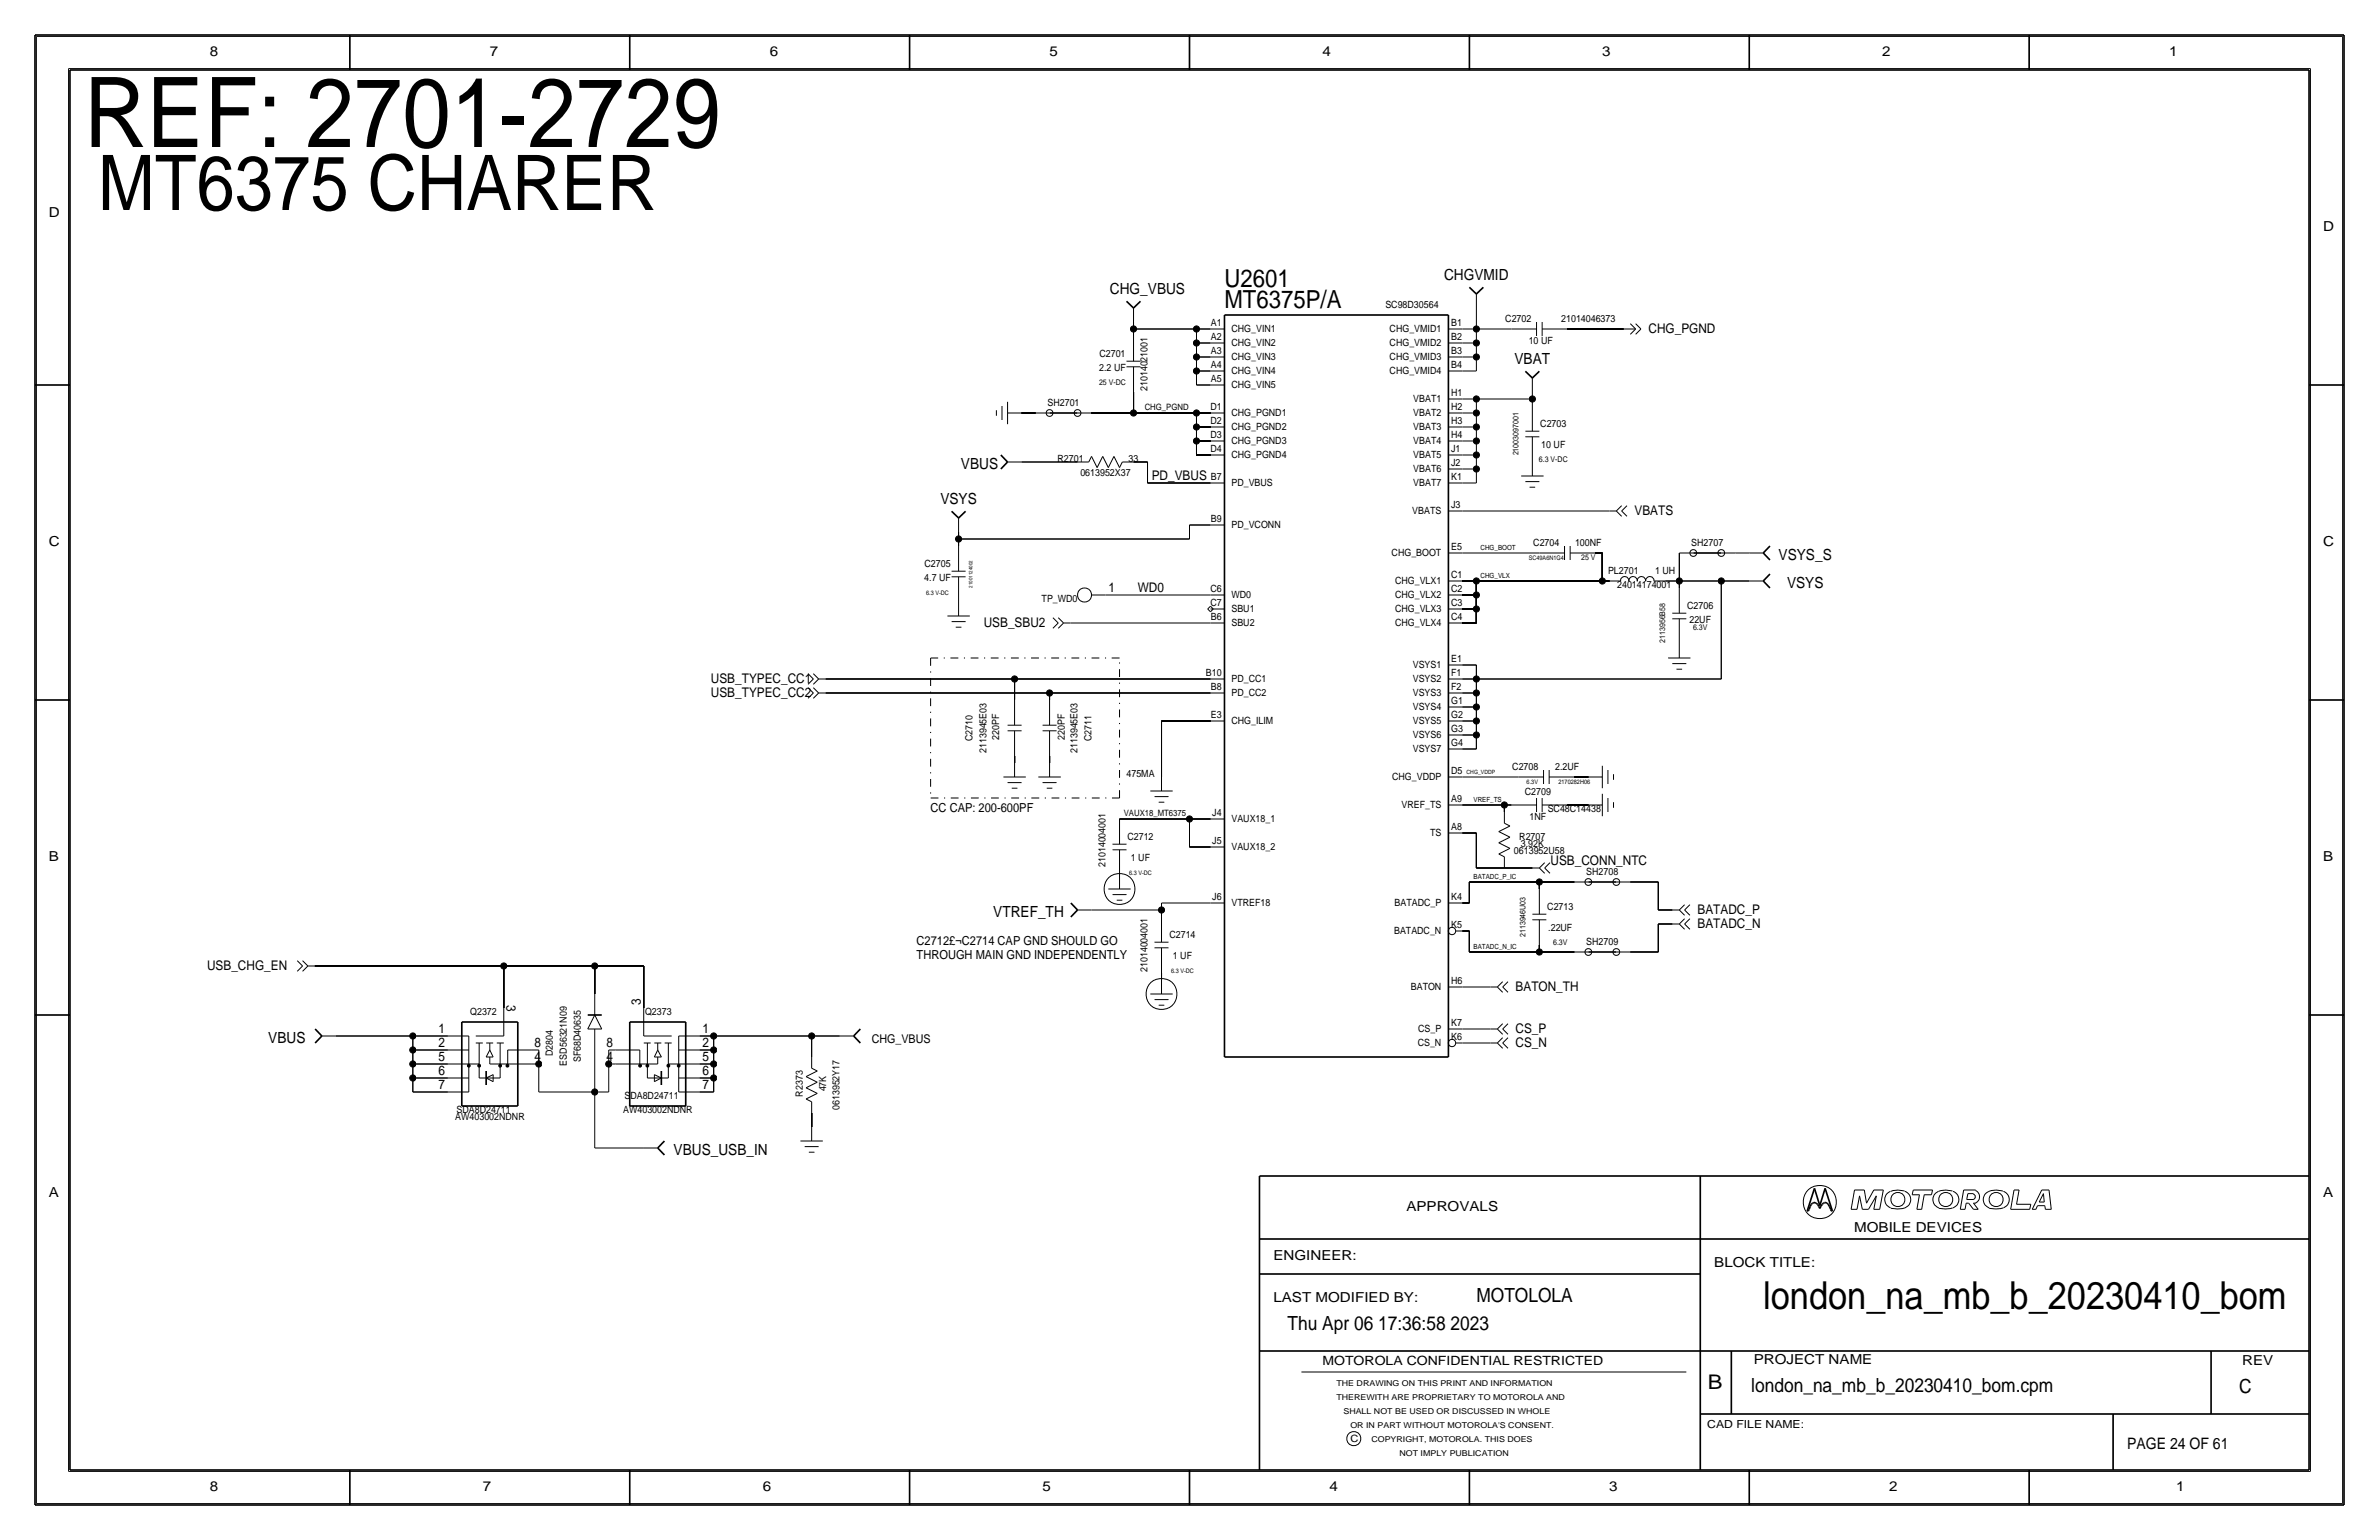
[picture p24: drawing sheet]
<svg xmlns="http://www.w3.org/2000/svg" width="432mm" height="279mm" viewBox="0 0 432 279" stroke-linecap="round" stroke-linejoin="round" font-family="sans-serif">
<defs><g id="words">
<text font-size="17.7" x="15.2" y="26.7">REF: 2701-2729</text>
<text font-size="13.9" x="17.8" y="38.1">MT6375 CHARER</text>
<text font-size="7" x="320" y="237.5">london_na_mb_b_20230410_bom</text>
<g font-size="4.5">
<text x="222.2" y="52.1">U2601</text>
<text x="222.2" y="55.9">MT6375P/A</text>
</g>
<text font-size="3.7" x="310" y="252.1">B</text>
<g font-size="3.5">
<text x="268" y="236.2">MOTOLOLA</text>
<text x="233.7" y="241.3">Thu Apr 06 17:36:58 2023</text>
<text x="317.9" y="252.6">london_na_mb_b_20230410_bom.cpm</text>
<text x="406.4" y="252.7">C</text>
</g>
<text font-size="2.9" x="386.1" y="262.9">PAGE 24 OF 61</text>
<g font-size="2.8">
<text x="201.5" y="53.3">CHG_VBUS</text>
<text x="262.1" y="50.8">CHGVMID</text>
<text x="274.9" y="66">VBAT</text>
<text x="174.4" y="85.1">VBUS</text>
<text x="170.7" y="91.4">VSYS</text>
<text x="322.8" y="101.6">VSYS_S</text>
<text x="324.4" y="106.7">VSYS</text>
<text x="180.3" y="166.4">VTREF_TH</text>
<text x="48.7" y="189.2">VBUS</text>
<text x="122.3" y="209.5">VBUS_USB_IN</text>
</g>
<g font-size="2.5">
<text x="38.1" y="10.2">8</text>
<text x="88.9" y="10.2">7</text>
<text x="139.7" y="10.2">6</text>
<text x="190.5" y="10.2">5</text>
<text x="240" y="10.2">4</text>
<text x="290.8" y="10.2">3</text>
<text x="341.6" y="10.2">2</text>
<text x="393.7" y="10.2">1</text>
<text x="8.9" y="39.4">D</text>
<text x="421.6" y="41.9">D</text>
<text x="8.9" y="99.1">C</text>
<text x="421.6" y="99.1">C</text>
<text x="8.9" y="156.2">B</text>
<text x="421.6" y="156.2">B</text>
<text x="8.9" y="217.2">A</text>
<text x="255.3" y="219.7">APPROVALS</text>
<text x="421.6" y="217.2">A</text>
<text x="336.5" y="223.5">MOBILE DEVICES</text>
<text x="231.1" y="228.6">ENGINEER:</text>
<text x="311.1" y="229.9">BLOCK TITLE:</text>
<text x="231.1" y="236.2">LAST MODIFIED BY:</text>
<text x="318.3" y="247.5">PROJECT NAME</text>
<text x="407" y="247.6">REV</text>
<text x="38.1" y="270.5">8</text>
<text x="87.6" y="270.5">7</text>
<text x="138.4" y="270.5">6</text>
<text x="189.2" y="270.5">5</text>
<text x="241.3" y="270.5">4</text>
<text x="292.1" y="270.5">3</text>
<text x="342.9" y="270.5">2</text>
<text x="395" y="270.5">1</text>
</g>
<g font-size="2.4">
<text x="299.2" y="60.5">CHG_PGND</text>
<text x="209" y="87.1">PD_VBUS</text>
<text x="296.7" y="93.5">VBATS</text>
<text x="201.2" y="107.4">1</text>
<text x="206.5" y="107.4">WD0</text>
<text x="178.6" y="113.8">USB_SBU2</text>
<text x="129" y="124">USB_TYPEC_CC1</text>
<text x="129" y="126.5">USB_TYPEC_CC2</text>
<text x="281.4" y="157">USB_CONN_NTC</text>
<text x="308.1" y="165.9">BATADC_P</text>
<text x="308.1" y="168.4">BATADC_N</text>
<text x="37.6" y="176">USB_CHG_EN</text>
<text x="275.1" y="179.8">BATON_TH</text>
<text x="91.9" y="182.4" transform="rotate(90 91.9 182.4)">3</text>
<text x="116.3" y="182.4" transform="rotate(-90 116.3 182.4)">3</text>
<text x="79.6" y="190">2</text>
<text x="79.6" y="187.5">1</text>
<text x="97" y="190">8</text>
<text x="110.1" y="190">8</text>
<text x="127.5" y="190">2</text>
<text x="127.5" y="187.5">1</text>
<text x="275.1" y="190">CS_N</text>
<text x="275.1" y="187.5">CS_P</text>
<text x="79.6" y="197.6">7</text>
<text x="79.6" y="195.1">6</text>
<text x="79.6" y="192.5">5</text>
<text x="97" y="192.5">4</text>
<text x="110.1" y="192.5">4</text>
<text x="127.5" y="197.6">7</text>
<text x="127.5" y="195.1">6</text>
<text x="127.5" y="192.5">5</text>
</g>
<g font-size="2.3">
<text x="168.9" y="147.3">CC CAP: 200-600PF</text>
<text x="166.4" y="171.4">C2712£¬C2714 CAP GND SHOULD GO</text>
<text x="166.4" y="174">THROUGH MAIN GND INDEPENDENTLY</text>
<text x="240" y="247.6">MOTOROLA CONFIDENTIAL RESTRICTED</text>
</g>
<text font-size="2.2" x="158.2" y="189.2">CHG_VBUS</text>
<text font-size="2" x="309.9" y="259.1">CAD FILE NAME:</text>
<g font-size="1.8">
<text x="219.8" y="59.2">A1</text>
<text x="251.5" y="55.9">SC98D30564</text>
<text x="263.4" y="59.2">B1</text>
<text x="273.2" y="58.4">C2702</text>
<text x="283.4" y="58.4">21014046373</text>
<text x="199.6" y="64.8">C2701</text>
<text x="219.8" y="64.3">A3</text>
<text x="219.8" y="61.7">A2</text>
<text x="223.5" y="65.3">CHG_VIN3</text>
<text x="223.5" y="62.8">CHG_VIN2</text>
<text x="223.5" y="60.2">CHG_VIN1</text>
<text x="252.2" y="65.3">CHG_VMID3</text>
<text x="252.2" y="60.2">CHG_VMID1</text>
<text x="252.2" y="62.8">CHG_VMID2</text>
<text x="263.4" y="64.3">B3</text>
<text x="263.4" y="61.7">B2</text>
<text x="277.5" y="62.5">10 UF</text>
<text x="199.5" y="67.3">2.2 UF</text>
<text x="208.3" y="71" transform="rotate(-90 208.3 71)">21014021001</text>
<text x="219.8" y="69.3">A5</text>
<text x="219.8" y="66.8">A4</text>
<text x="223.5" y="70.4">CHG_VIN5</text>
<text x="223.5" y="67.9">CHG_VIN4</text>
<text x="252.2" y="67.9">CHG_VMID4</text>
<text x="263.4" y="71.9">H1</text>
<text x="263.4" y="66.8">B4</text>
<text x="190.1" y="73.7">SH2701</text>
<text x="219.7" y="77">D2</text>
<text x="219.7" y="74.4">D1</text>
<text x="223.5" y="75.5">CHG_PGND1</text>
<text x="256.5" y="72.9">VBAT1</text>
<text x="256.5" y="75.5">VBAT2</text>
<text x="263.4" y="77">H3</text>
<text x="263.4" y="74.4">H2</text>
<text x="279.6" y="77.5">C2703</text>
<text x="191.9" y="83.8">R2701</text>
<text x="204.8" y="83.8">33</text>
<text x="219.7" y="82">D4</text>
<text x="219.7" y="79.5">D3</text>
<text x="223.5" y="83.1">CHG_PGND4</text>
<text x="223.5" y="80.6">CHG_PGND3</text>
<text x="223.5" y="78">CHG_PGND2</text>
<text x="256.5" y="83.1">VBAT5</text>
<text x="256.5" y="80.6">VBAT4</text>
<text x="256.5" y="78">VBAT3</text>
<text x="263.4" y="82">J1</text>
<text x="263.4" y="79.5">H4</text>
<text x="279.7" y="81.3">10 UF</text>
<text x="196.1" y="86.4">0613952X37</text>
<text x="219.8" y="87.1">B7</text>
<text x="223.5" y="88.2">PD_VBUS</text>
<text x="256.5" y="88.2">VBAT7</text>
<text x="256.5" y="85.6">VBAT6</text>
<text x="263.4" y="87.1">K1</text>
<text x="263.4" y="84.6">J2</text>
<text x="219.8" y="94.7">B9</text>
<text x="223.5" y="95.8">PD_VCONN</text>
<text x="256.3" y="93.3">VBATS</text>
<text x="263.4" y="92.2">J3</text>
<text x="252.6" y="100.9">CHG_BOOT</text>
<text x="263.4" y="99.8">E5</text>
<text x="278.3" y="99.1">C2704</text>
<text x="285.9" y="99.1">100NF</text>
<text x="307" y="99.1">SH2707</text>
<text x="167.8" y="105.4">4.7 UF</text>
<text x="167.8" y="102.9">C2705</text>
<text x="219.7" y="107.4">C6</text>
<text x="253.2" y="106">CHG_VLX1</text>
<text x="263.4" y="107.4">C2</text>
<text x="263.4" y="104.9">C1</text>
<text x="291.9" y="104.1">PL2701</text>
<text x="293.5" y="106.7">24014174001</text>
<text x="300.4" y="104.1">1 UH</text>
<text x="189.1" y="109.2">TP_WD0</text>
<text x="219.7" y="110">C7</text>
<text x="219.8" y="112.5">B6</text>
<text x="223.5" y="111">SBU1</text>
<text x="223.5" y="108.5">WD0</text>
<text x="223.5" y="113.6">SBU2</text>
<text x="253.2" y="111">CHG_VLX3</text>
<text x="253.2" y="113.6">CHG_VLX4</text>
<text x="253.2" y="108.5">CHG_VLX2</text>
<text x="263.4" y="112.5">C4</text>
<text x="263.4" y="110">C3</text>
<text x="306.2" y="110.5">C2706</text>
<text x="306.6" y="113">22UF</text>
<text x="218.9" y="122.7">B10</text>
<text x="219.8" y="125.2">B8</text>
<text x="223.5" y="123.7">PD_CC1</text>
<text x="256.4" y="121.2">VSYS1</text>
<text x="256.4" y="123.7">VSYS2</text>
<text x="263.4" y="125.2">F2</text>
<text x="263.4" y="122.7">F1</text>
<text x="263.4" y="120.1">E1</text>
<text x="219.8" y="130.3">E3</text>
<text x="223.5" y="131.4">CHG_ILIM</text>
<text x="223.5" y="126.3">PD_CC2</text>
<text x="256.4" y="131.4">VSYS5</text>
<text x="256.4" y="126.3">VSYS3</text>
<text x="256.4" y="128.8">VSYS4</text>
<text x="263.4" y="130.3">G2</text>
<text x="263.4" y="127.8">G1</text>
<text x="176.5" y="134.5" transform="rotate(-90 176.5 134.5)">C2710</text>
<text x="179.1" y="136.6" transform="rotate(-90 179.1 136.6)">2113945E03</text>
<text x="181.4" y="134.2" transform="rotate(-90 181.4 134.2)">220PF</text>
<text x="193.3" y="134.2" transform="rotate(-90 193.3 134.2)">220PF</text>
<text x="195.6" y="136.6" transform="rotate(-90 195.6 136.6)">2113945E03</text>
<text x="198.1" y="134.5" transform="rotate(-90 198.1 134.5)">C2711</text>
<text x="256.4" y="133.9">VSYS6</text>
<text x="256.4" y="136.4">VSYS7</text>
<text x="263.4" y="135.4">G4</text>
<text x="263.4" y="132.8">G3</text>
<text x="204.5" y="141">475MA</text>
<text x="252.7" y="141.5">CHG_VDDP</text>
<text x="263.4" y="140.5">D5</text>
<text x="274.5" y="139.7">C2708</text>
<text x="282.3" y="139.7">2.2UF</text>
<text x="220" y="148.1">J4</text>
<text x="223.5" y="149.1">VAUX18_1</text>
<text x="254.4" y="146.6">VREF_TS</text>
<text x="263.4" y="145.5">A9</text>
<text x="276.8" y="144.3">C2709</text>
<text x="277.6" y="148.8">1NF</text>
<text x="280.9" y="147.3">SC48C14438</text>
<text x="204.6" y="152.4">C2712</text>
<text x="220" y="153.2">J5</text>
<text x="223.5" y="154.2">VAUX18_2</text>
<text x="259.6" y="151.7">TS</text>
<text x="263.4" y="150.6">A8</text>
<text x="274.8" y="154.9">0613952U58</text>
<text x="275.8" y="152.4">R2707</text>
<text x="276" y="153.7">3.92K</text>
<text x="200.7" y="157.3" transform="rotate(-90 200.7 157.3)">21014004001</text>
<text x="205.3" y="156.2">1 UF</text>
<text x="287.9" y="158.8">SH2708</text>
<text x="220" y="163.3">J6</text>
<text x="223.5" y="164.4">VTREF18</text>
<text x="253.1" y="164.4">BATADC_P</text>
<text x="263.4" y="163.3">K4</text>
<text x="280.8" y="165.1">C2713</text>
<text x="212.3" y="170.2">C2714</text>
<text x="212.9" y="174">1 UF</text>
<text x="253" y="169.5">BATADC_N</text>
<text x="263.4" y="168.4">K5</text>
<text x="281" y="168.9">.22UF</text>
<text x="287.9" y="171.5">SH2709</text>
<text x="208.3" y="176.4" transform="rotate(-90 208.3 176.4)">21014004001</text>
<text x="256.1" y="179.6">BATON</text>
<text x="263.4" y="178.6">H6</text>
<text x="85.3" y="184.2">Q2372</text>
<text x="117.1" y="184.1">Q2373</text>
<text x="100.3" y="191.6" transform="rotate(-90 100.3 191.6)">D2804</text>
<text x="257.3" y="189.8">CS_N</text>
<text x="257.4" y="187.2">CS_P</text>
<text x="263.4" y="186.2">K7</text>
<text x="263.4" y="188.7">K6</text>
<text x="102.9" y="193.3" transform="rotate(-90 102.9 193.3)">ESD56321N09</text>
<text x="105.4" y="192.7" transform="rotate(-90 105.4 192.7)">SF68D40635</text>
<text x="82.6" y="203.2">AW403002NDNR</text>
<text x="82.9" y="201.9">SDA8D24711</text>
<text x="113.1" y="201.9">AW403002NDNR</text>
<text x="113.4" y="199.4">SDA8D24711</text>
<text x="145.7" y="199" transform="rotate(-90 145.7 199)">R2373</text>
<text x="150" y="198" transform="rotate(-90 150 198)">47K</text>
<text x="152.4" y="201.4" transform="rotate(-90 152.4 201.4)">0613952Y17</text>
<text x="245.1" y="261.6">C</text>
</g>
<g font-size="1.6">
<text x="207.8" y="74.4">CHG_PGND</text>
<text x="204" y="148.1">VAUX18_MT6375</text>
</g>
<g font-size="1.5">
<text x="242.6" y="251.5">THE DRAWING ON THIS PRINT AND INFORMATION</text>
<text x="242.6" y="254">THEREWITH ARE PROPRIETARY TO MOTOROLA AND</text>
<text x="243.8" y="256.5">SHALL NOT BE USED OR DISCUSSED IN WHOLE</text>
<text x="245.1" y="259.1">OR IN PART WITHOUT MOTOROLA'S CONSENT.</text>
<text x="248.9" y="261.6">COPYRIGHT, MOTOROLA. THIS DOES</text>
<text x="254" y="264.2">NOT IMPLY PUBLICATION</text>
</g>
<g font-size="1.4">
<text x="199.5" y="69.8">25 V-DC</text>
<text x="275.6" y="82.6" transform="rotate(-90 275.6 82.6)">21003097001</text>
<text x="279.3" y="83.8">6.3 V-DC</text>
<text x="287" y="101.6">25 V</text>
<text x="302.3" y="116.6" transform="rotate(-90 302.3 116.6)">2113956B58</text>
<text x="307.3" y="114.3">6.3V</text>
<text x="276.9" y="170" transform="rotate(-90 276.9 170)">2113946U03</text>
<text x="281.9" y="171.4">6.3V</text>
</g>
<g font-size="1.3">
<text x="268.7" y="99.8">CHG_BOOT</text>
<text x="268.7" y="104.9">CHG_VLX</text>
<text x="267.5" y="145.5">VREF_TS</text>
<text x="267.5" y="159.5">BATADC_P_IC</text>
<text x="267.5" y="172.2">BATADC_N_IC</text>
</g>
<g font-size="1.1">
<text x="277.5" y="101.6">SC49A6N1G4</text>
<text x="168.1" y="107.9">6.3 V-DC</text>
<text x="266.2" y="140.5">CHG_VDDP</text>
<text x="277.1" y="142.2">6.3V</text>
<text x="282.9" y="142.2">2170282H06</text>
<text x="204.9" y="158.8">6.3 V-DC</text>
<text x="212.6" y="176.5">6.3 V-DC</text>
</g>
<text font-size=".9" x="176.5" y="106.6" transform="rotate(-90 176.5 106.6)">21001124002</text>
</g></defs>
<!-- layer: Nets -->
<g fill="none" stroke="#000" stroke-width=".18">
<path d="M205.7 59.7v1.3zM205.7 58.4v1.3zM205.7 59.7h11.5zM217.2 59.7h2.5zM217.2 59.7v2.5zM265.4 59.7h2.6zM268 55.9v3.8zM268 59.7h6.3zM268 59.7v2.5zM284.5 59.7h10.1zM185.4 74.9h2.6zM198.1 74.9h7.6z"/>
<path d="M205.7 71.1v3.8zM205.7 74.9h11.5zM217.2 62.2h2.5zM217.2 62.2v2.6zM217.2 64.8h2.5zM217.2 64.8v2.5zM217.2 67.3h2.5zM217.2 67.3v2.5zM217.2 69.8h2.5zM217.2 74.9h2.5zM217.2 74.9v2.6zM217.2 77.5h2.5z"/>
<path d="M217.2 77.5v2.5zM265.4 67.3h2.6zM265.4 64.8h2.6zM265.4 62.2h2.6zM265.4 77.5h2.6zM265.4 74.9h2.6zM265.4 72.4h2.6zM268 64.8v2.5zM268 62.2v2.6zM268 77.5v2.5zM268 74.9v2.6zM268 72.4v2.5z"/>
<path d="M268 72.4h10.1zM278.1 72.4v1.3zM278.1 71.1v1.3zM174 96.5v1.3zM174 97.8v1.3zM174 97.8h41.9zM185.4 83.8h10.2zM205.7 83.8h2.6zM208.3 87.6h11.4zM208.3 83.8v3.8zM215.9 95.2v2.6zM215.9 95.2h3.8z"/>
<path d="M217.2 80h2.5zM217.2 80v2.5zM217.2 82.5h2.5zM265.4 87.6h2.6zM265.4 85.1h2.6zM265.4 82.5h2.6zM265.4 80h2.6zM265.4 92.7h26.7zM268 85.1v2.5zM268 82.5v2.6zM268 80v2.5zM194.3 113h25.4z"/>
<path d="M200.7 107.9h19zM265.4 105.4h2.6zM265.4 107.9h2.6zM265.4 110.5h2.6zM265.4 113h2.6zM265.4 100.3h14zM268 105.4h22.8zM268 105.4v2.5zM268 107.9v2.6zM268 110.5v2.5zM289.6 100.3h1.2zM290.8 105.4h1.3z"/>
<path d="M290.8 100.3v5.1zM302.3 105.4h2.5zM304.8 105.4v1.3zM304.8 100.3v5.1zM304.8 105.4h7.6zM312.4 105.4h5.1zM312.4 105.4v17.8zM315 100.3h2.5zM149.9 123.2h34.2zM149.9 125.7h40.6zM184.1 137.2v1.2zM184.1 123.2v3.8z"/>
<path d="M184.1 123.2h35.6zM190.5 137.2v1.2zM190.5 125.7v1.3zM190.5 125.7h29.2zM210.8 130.8v10.2zM210.8 130.8h8.9zM265.4 120.7h2.6zM265.4 123.2h2.6zM265.4 125.7h2.6zM265.4 128.3h2.6zM265.4 130.8h2.6zM265.4 133.3h2.6z"/>
<path d="M265.4 135.9h2.6zM268 120.7v2.5zM268 123.2h44.4zM268 123.2v2.5zM268 125.7v2.6zM268 128.3v2.5zM268 130.8v2.5zM268 133.3v2.6zM203.2 148.6h12.7zM215.9 153.7h3.8zM215.9 148.6v5.1zM215.9 148.6h3.8z"/>
<path d="M265.4 141h10.2zM265.4 146h7.6zM265.4 151.1h2.6zM268 157.5h5zM268 151.1v6.4zM273 146v1.3zM273 146h1.3zM273 157.5h5.1zM284.5 146h3.8zM285.8 141h2.5zM57.1 175.3h34.3zM91.4 175.3v7.6z"/>
<path d="M91.4 175.3h16.5zM107.9 175.3v5zM107.9 175.3h8.9zM116.8 175.3v7.6zM198.1 165.1h12.7zM210.8 176.5v1.3zM210.8 165.1v1.3zM210.8 163.8v1.3zM210.8 163.8h8.9zM265.4 168.9h1.3zM265.4 179.1h5.1zM265.4 163.8h1.3z"/>
<path d="M266.7 172.7h12.7zM266.7 168.9v3.8zM266.7 160h12.7zM266.7 160v3.8zM279.4 171.4v1.3zM279.4 172.7h6.4zM279.4 160v1.3zM279.4 160h6.4zM295.9 160h5.1zM295.9 172.7h5.1zM301 160v5.1zM301 165.1h2.5z"/>
<path d="M301 167.6v5.1zM301 167.6h2.5zM61 188h13.9zM74.9 188h6.4zM74.9 188v2.5zM74.9 190.5h6.4zM74.9 190.5v2.5zM74.9 193h6.4zM74.9 198.1h6.4zM74.9 195.6v2.5zM74.9 193v2.6zM74.9 195.6h6.4z"/>
<path d="M96.5 193h1.3zM96.5 190.5h1.3zM97.8 198.1h10.1zM97.8 193v5.1zM97.8 190.5v2.5zM107.9 198.1v10.2zM107.9 198.1h2.6zM107.9 190.5v7.6zM110.5 190.5h1.3zM110.5 193h1.3zM110.5 190.5v2.5zM110.5 193v5.1z"/>
<path d="M127 198.1h2.5zM127 195.6h2.5zM127 193h2.5zM127 190.5h2.5zM127 188h2.5zM129.5 195.6v2.5zM129.5 193v2.6zM129.5 190.5v2.5zM129.5 188v2.5zM129.5 188h17.8zM147.3 188v3.8zM147.3 188h5.1z"/>
<path d="M265.4 186.7h5.1zM265.4 189.2h5.1zM107.9 208.3h8.9zM147.3 201.9v2.6z"/>
<circle cx="203.2" cy="161.3" r="2.82"/>
<circle cx="210.8" cy="180.4" r="2.82"/>
</g>
<path d="M168.9 119.4v25.4M203.2 119.4h-34.3M168.9 144.8h34.3M203.2 144.8v-25.4" fill="none" stroke="#000" stroke-width=".18" stroke-dasharray="1.4 1 .2 1" stroke-linecap="butt"/>
<g fill="#000" stroke="#000" stroke-width=".18">
<circle cx="205.7" cy="59.7" r=".56"/>
<circle cx="217.2" cy="59.7" r=".56"/>
<circle cx="268" cy="59.7" r=".56"/>
<circle cx="205.7" cy="74.9" r=".56"/>
<circle cx="217.2" cy="74.9" r=".56"/>
<circle cx="217.2" cy="67.3" r=".56"/>
<circle cx="217.2" cy="77.5" r=".56"/>
<circle cx="217.2" cy="64.8" r=".56"/>
<circle cx="217.2" cy="62.2" r=".56"/>
<circle cx="268" cy="77.5" r=".56"/>
<circle cx="268" cy="64.8" r=".56"/>
<circle cx="268" cy="62.2" r=".56"/>
<circle cx="268" cy="72.4" r=".56"/>
<circle cx="268" cy="74.9" r=".56"/>
<circle cx="278.1" cy="72.4" r=".56"/>
<circle cx="174" cy="97.8" r=".56"/>
<circle cx="217.2" cy="80" r=".56"/>
<circle cx="268" cy="82.5" r=".56"/>
<circle cx="268" cy="85.1" r=".56"/>
<circle cx="268" cy="80" r=".56"/>
<circle cx="268" cy="107.9" r=".56"/>
<circle cx="268" cy="105.4" r=".56"/>
<circle cx="268" cy="110.5" r=".56"/>
<circle cx="290.8" cy="105.4" r=".56"/>
<circle cx="304.8" cy="105.4" r=".56"/>
<circle cx="312.4" cy="105.4" r=".56"/>
<circle cx="184.1" cy="123.2" r=".56"/>
<circle cx="190.5" cy="125.7" r=".56"/>
<circle cx="268" cy="130.8" r=".56"/>
<circle cx="268" cy="123.2" r=".56"/>
<circle cx="268" cy="125.7" r=".56"/>
<circle cx="268" cy="128.3" r=".56"/>
<circle cx="268" cy="133.3" r=".56"/>
<circle cx="215.9" cy="148.6" r=".56"/>
<circle cx="273" cy="146" r=".56"/>
<circle cx="91.4" cy="175.3" r=".56"/>
<circle cx="107.9" cy="175.3" r=".56"/>
<circle cx="210.8" cy="165.1" r=".56"/>
<circle cx="279.4" cy="160" r=".56"/>
<circle cx="279.4" cy="172.7" r=".56"/>
<circle cx="74.9" cy="188" r=".56"/>
<circle cx="74.9" cy="195.6" r=".56"/>
<circle cx="74.9" cy="190.5" r=".56"/>
<circle cx="74.9" cy="193" r=".56"/>
<circle cx="97.8" cy="193" r=".56"/>
<circle cx="107.9" cy="198.1" r=".56"/>
<circle cx="110.5" cy="193" r=".56"/>
<circle cx="129.5" cy="193" r=".56"/>
<circle cx="129.5" cy="195.6" r=".56"/>
<circle cx="129.5" cy="188" r=".56"/>
<circle cx="129.5" cy="190.5" r=".56"/>
<circle cx="147.3" cy="188" r=".56"/>
</g>
<!-- layer: Components -->
<g fill="none" stroke="#000" stroke-width=".18">
<path d="M205.7 55.9v2.5zM219.7 59.7h2.5zM262.9 59.7h2.5zM268 53.3v2.6zM274.3 59.7h4.6zM278.9 58.4v2.6zM279.9 59.7h4.6zM279.9 58.4v2.6zM294.6 59.7h2.3zM295.9 58.7l1 1zM296.9 58.7l.9 1zM297.8 59.7l-.9 1z"/>
<path d="M180.8 74.4v1zM181.9 73.7v2.5zM182.9 74.9h2.5zM182.9 72.9v4.1zM188 74.9h2.5zM195.6 74.9h2.5zM204.5 65.5h2.5zM204.5 66.5h2.5zM205.7 66.5v4.6zM205.7 61v4.5zM219.7 69.8h2.5zM219.7 67.3h2.5z"/>
<path d="M219.7 64.8h2.5zM219.7 62.2h2.5zM219.7 77.5h2.5zM219.7 74.9h2.5zM262.9 77.5h2.5zM262.9 74.9h2.5zM262.9 72.4h2.5zM262.9 67.3h2.5zM262.9 64.8h2.5zM262.9 62.2h2.5zM276.9 79.2h2.5zM276.9 78.2h2.5z"/>
<path d="M278.1 68.6v2.5zM278.1 73.7v4.5zM278.1 79.2v4.6zM295.9 60.7l1-1zM174 94v2.5zM174 99.1v4.5zM182.9 83.8h2.5zM195.6 83.8h2zM198.1 82.8l-.5 1zM198.1 82.8l1 2zM200.2 82.8l-1.1 2zM200.2 82.8l1 2z"/>
<path d="M202.2 82.8l-1 2zM202.2 82.8l1 2zM203.7 83.8h2zM203.7 83.8l-.5 1zM219.7 95.2h2.5zM219.7 87.6h2.5zM219.7 82.5h2.5zM219.7 80h2.5zM262.9 92.7h2.5zM262.9 87.6h2.5zM262.9 85.1h2.5zM262.9 82.5h2.5z"/>
<path d="M262.9 80h2.5zM276.1 86.4h4.1zM276.9 87.4h2.5zM277.6 88.4h1zM278.1 83.8v2.6zM284 99.1v2.5zM285 99.1v2.5zM292.1 92.7h1.3zM293.4 92.7l.9-1zM293.4 92.7l.9 1zM294.3 92.7l1 1zM294.3 92.7l1-1z"/>
<path d="M172 111.8h4zM172.7 103.6h2.6zM172.7 104.6h2.6zM172.7 112.8h2.6zM173.5 113.8h1zM174 104.6v4.6zM174 109.2v2.6zM191.1 112.1l1 .9zM192.1 113l-1 1zM192.1 112.1l.9 .9zM192.1 114l.9-1zM193 113h1.3z"/>
<path d="M198.1 107.9h2.6zM219.2 110.5l.5-.5zM219.2 110.5l.5 .5zM219.7 107.9h2.5zM219.7 113h2.5zM219.7 110.5h2.5zM219.7 110l.5 .5zM220.2 110.5l-.5 .5zM262.9 113h2.5zM262.9 110.5h2.5zM262.9 107.9h2.5zM262.9 105.4h2.5z"/>
<path d="M262.9 100.3h2.5zM279.4 100.3h4.6zM285 100.3h4.6zM292.1 105.4h2zM294.1 105.5a.75 .75 0 0 1 .8-.9 .75 .75 0 0 1 .7 .9M295.7 105.5a.75 .75 0 0 1 .7-.9 .75 .75 0 0 1 .7 .9M297.2 105.5a.75 .75 0 0 1 .7-.9 .75 .75 0 0 1 .8 .9M298.7 105.5a.75 .75 0 0 1 .7-.9 .75 .75 0 0 1 .8 .9M300.2 105.4h2.1zM302.8 119.4h4zM303.5 111.3h2.6zM303.5 112.3h2.6z"/>
<path d="M304.8 100.3h2.5zM304.8 116.8v2.6zM304.8 112.3v4.5zM304.8 106.7v4.6zM312.4 100.3h2.6zM317.5 100.3h2.5zM317.5 105.4h2.5zM146.7 126.7l.9-1zM146.7 124.8l.9 .9zM146.7 122.2l.9 1zM147.6 124.8l1 .9zM147.6 126.7l1-1z"/>
<path d="M147.6 123.2l-.9 1zM147.6 122.2l1 1zM147.6 124.2l1-1zM148.6 125.7h1.3zM148.6 123.2h1.3zM182.9 131.6h2.5zM182.9 132.6h2.5zM184.1 132.6v4.6zM184.1 127v4.6zM184.1 138.4v2.6zM189.2 131.6h2.6zM189.2 132.6h2.6z"/>
<path d="M190.5 132.6v4.6zM190.5 127v4.6zM190.5 138.4v2.6zM219.7 125.7h2.5zM219.7 123.2h2.5zM219.7 130.8h2.5zM262.9 135.9h2.5zM262.9 133.3h2.5zM262.9 130.8h2.5zM262.9 128.3h2.5zM262.9 125.7h2.5zM262.9 123.2h2.5z"/>
<path d="M262.9 120.7h2.5zM280.2 139.7v2.5zM281.2 139.7v2.5zM290.8 138.9v4.1zM291.8 139.7v2.5zM303.5 120.4h2.6zM304.3 121.4h1zM182.1 141h4.1zM182.9 142h2.5zM183.6 143h1.1zM188.5 141h4zM189.2 142h2.6z"/>
<path d="M190 143h1zM201.9 153.2h2.6zM201.9 154.2h2.6zM203.2 154.2v4.6zM203.2 148.6v4.6zM203.2 158.8v2.5zM208.8 143.5h4.1zM209.5 144.5h2.6zM210.3 145.5h1zM210.8 141v2.5zM219.7 153.7h2.5zM219.7 148.6h2.5z"/>
<path d="M262.9 146h2.5zM262.9 151.1h2.5zM262.9 141h2.5zM272 154.9l1 .5zM272 154.9l2.1-1zM272 152.9l2.1 1zM272 152.9l2.1-1zM272 150.9l2.1 1zM272 150.9l2.1-1zM273 147.3v2.1zM273 155.4v2.1zM273 149.4l1.1 .5z"/>
<path d="M274.3 146h4.6zM275.6 141h4.6zM278.1 157.5h1.3zM278.9 144.8v2.5zM279.4 157.5l1 .9zM279.9 146h4.6zM279.9 144.8v2.5zM280.4 157.5l.9 .9zM280.4 156.5l-1 1zM281.2 141h4.6zM281.3 156.5l-.9 1zM288.3 146h2.5z"/>
<path d="M288.3 141h2.5zM290.8 144v4.1zM291.8 144.8v2.5zM292.9 145.5v1.1zM292.9 140.5v1zM53.9 174.3l1 1zM54.9 175.3l-1 .9zM54.9 174.3l1 1zM55.9 175.3l-1 .9zM55.9 175.3h1.2zM195.6 165.1h2.5zM201.2 161.3h4z"/>
<path d="M201.9 162.3h2.6zM202.7 163.3h1zM209.5 170.9h2.6zM209.5 172h2.6zM210.8 172v4.5zM210.8 166.4v4.5zM210.8 177.8v2.5zM219.7 163.8h2.5zM262.9 179.1h2.5zM262.9 163.8h2.5zM264.2 168.9h1.2zM270.5 179.1h1.3z"/>
<path d="M271.8 179.1l.9 .9zM272.7 179.1l1 .9zM272.7 179.1l1-1zM272.7 178.1l-.9 1zM278.1 165.9h2.6zM278.1 166.9h2.6zM279.4 166.9v4.5zM279.4 161.3v4.6zM285.8 172.7h2.5zM285.8 160h2.5zM293.4 172.7h2.5zM293.4 160h2.5z"/>
<path d="M303.5 165.1h1.3zM303.5 167.6h1.3zM304.8 165.1l1 1zM304.8 167.6l1 1zM305.8 165.1l.9 1zM305.8 165.1l.9-1zM305.8 164.1l-1 1zM305.8 167.6l.9 1zM305.8 166.7l-1 .9zM306.7 166.7l-.9 .9zM58.4 188h2.6zM81.3 188h3.8z"/>
<path d="M81.3 190.5h3.8zM81.3 195.6h3.8zM81.3 193h5.7zM81.3 198.1h3.8zM85.1 188v10.1zM86.4 189.2h1.2zM86.4 188h5zM87 195.6h3.8zM87 189.2v6.4zM88.2 195.6l1.3-.6zM88.2 195.6l1.3 .6zM88.2 191.8h1.3z"/>
<path d="M88.2 189.2h1.3zM88.9 193h7.6zM88.9 190.5l-.7 1.3zM88.9 190.5l.6 1.3zM88.9 189.2v1.3zM88.9 191.8v1.2zM89.5 195v1.2zM90.2 189.2h1.2zM90.8 189.2v6.4zM91.4 182.9v5.1zM92.2 190.5h4.3zM92.2 190.5v2.5z"/>
<path d="M106.7 186.7h2.5zM107.9 186.7v3.8zM107.9 180.3v3.8zM107.9 184.1l-1.2 2.6zM107.9 184.1l1.3 2.6zM111.8 190.5h4.3zM111.8 193h7.6zM116.1 190.5v2.5zM116.8 182.9v5.1zM116.8 189.2h1.3zM116.8 188h5.1zM117.5 189.2v6.4z"/>
<path d="M117.5 195.6h3.8zM118.8 195v1.2zM118.8 195l1.2 .6zM118.8 196.2l1.2-.6zM118.8 191.8h1.2zM118.8 189.2h1.2zM119.4 190.5l.6 1.3zM119.4 190.5l-.6 1.3zM119.4 189.2v1.3zM119.4 191.8v1.2zM120.6 189.2h1.3zM121.3 193h5.7z"/>
<path d="M121.3 189.2v6.4zM123.2 188h3.8zM123.2 190.5h3.8zM123.2 195.6h3.8zM123.2 198.1h3.8zM123.2 188v10.1zM146.3 199.4l1 .5zM146.3 199.4l2-1zM146.3 197.4l2 1zM146.3 197.4l2-1.1zM146.3 195.3l2 1zM146.3 195.3l2-1z"/>
<path d="M147.3 191.8v2zM147.3 199.9v2zM147.3 193.8l1 .5zM152.4 188h2.5zM208.8 180.3h4.1zM209.5 181.4h2.6zM210.3 182.4h1zM262.9 186.7h2.5zM264.2 189.2h1.2zM270.5 189.2h1.3zM270.5 186.7h1.3zM271.8 189.2l.9 1z"/>
<path d="M271.8 186.7l.9 1zM272.7 189.2l1 1zM272.7 189.2l1-.9zM272.7 188.3l-.9 .9zM272.7 186.7l1 1zM272.7 185.7l-.9 1zM273.7 185.7l-1 1zM116.8 208.3h2.6zM145.3 207h4.1zM146 208h2.6zM146.8 209h1zM147.3 204.5v2.5z"/>
<circle cx="190.5" cy="74.9" r=".61"/>
<circle cx="195.6" cy="74.9" r=".61"/>
<circle cx="196.8" cy="108" r="1.28"/>
<circle cx="307.3" cy="100.3" r=".61"/>
<circle cx="312.4" cy="100.3" r=".61"/>
<circle cx="263.6" cy="168.9" r=".67"/>
<circle cx="288.3" cy="160" r=".61"/>
<circle cx="288.3" cy="172.7" r=".61"/>
<circle cx="293.4" cy="160" r=".61"/>
<circle cx="293.4" cy="172.7" r=".61"/>
<circle cx="263.6" cy="189.2" r=".67"/>
</g>
<g fill="none" stroke="#000" stroke-width=".3">
<path d="M204.5 54.7l1.2 1.2zM205.7 55.9l1.3-1.2zM222.2 57.2h40.7zM222.2 57.2v134.6zM262.9 57.2v134.6zM266.7 52.1l1.3 1.2zM268 53.3l1.2-1.2zM190.5 74.9h5.1zM276.9 67.4l1.2 1.2zM278.1 68.6l1.3-1.2zM172.7 92.8l1.3 1.2zM174 94l1.3-1.2z"/>
<path d="M181.7 82.5l1.2 1.3zM182.9 83.8l-1.2 1.3zM321.3 99.1l-1.3 1.2zM307.3 100.3h5.1zM320 100.3l1.3 1.3zM320 105.4l1.3 1.3zM321.3 104.1l-1.3 1.3zM194.4 163.8l1.2 1.3zM195.6 165.1l-1.2 1.3zM288.3 172.7h5.1zM288.3 160h5.1zM57.2 186.7l1.2 1.3z"/>
<path d="M58.4 188l-1.2 1.2zM83.8 185.4h10.2zM83.8 185.4v15.3zM88.2 194.3v2.5zM94 185.4v15.3zM106.7 184.1h2.5zM114.3 185.4v15.3zM114.3 185.4h10.2zM120 194.3v2.5zM124.5 185.4v15.3zM154.9 188l1.3 1.2zM156.2 186.7l-1.3 1.3z"/>
<path d="M222.2 191.8h40.7zM83.8 200.7h10.2zM114.3 200.7h10.2zM119.4 208.3l1.2 1.2zM120.6 207l-1.2 1.3z"/>
</g>
<path d="M84.9 193.2h.4v.3h-.4zM86.8 193.2h.4v.3h-.4zM90.6 193.2h.4v.3h-.4zM91.9 193.2h.4v.3h-.4zM116 193.2h.4v.3h-.4zM117.3 193.2h.4v.3h-.4zM121.1 193.2h.4v.3h-.4zM123 193.2h.4v.3h-.4z" fill="#000" stroke="#000" stroke-width=".18"/>
<!-- layer: Page Border and Title Block -->
<g fill="none" stroke="#000" stroke-width=".3">
<path d="M6.3 6.4h419.1zM6.3 6.4v266.6zM12.7 12.7h406.4zM12.7 12.7v254zM63.5 6.4v6.3zM114.3 6.4v6.3zM165.1 6.4v6.3zM215.9 6.4v6.3zM266.7 6.4v6.3zM317.5 6.4v6.3zM368.3 6.4v6.3zM419.1 12.7v254z"/>
<path d="M425.4 6.4v266.6zM6.3 69.8h6.4zM419.1 69.8h6.3zM6.3 127h6.4zM419.1 127h6.3zM6.3 184.1h6.4zM419.1 184.1h6.3zM228.6 213.4v53.3zM228.6 213.4h190.5zM308.6 213.4v53.3zM328 219.7h.2zM328.4 219.4l-.2 .3z"/>
<path d="M328.6 218.8l-.2 .6zM328.8 218.5l-.2 .3zM329 218.3l.2-.1zM329 218.3l-.2 .2zM329.2 218.2h.2zM329.3 215.6l1 3.1zM329.3 215.6l-1.3 4.1zM329.4 218.2l.2 .1zM329.6 218.3l.3 .2zM329.9 218.5l.2 .3zM330.1 218.8l.2 .5zM330.5 218.8l-.2 .5z"/>
<path d="M330.8 218.5l-.3 .3zM331 218.3l-.2 .2zM331 218.3l.2-.1zM331.2 218.2h.2zM331.3 215.6l1.3 4.1zM331.3 215.6l-1 3.1zM331.4 218.2l.2 .1zM331.6 218.3l.2 .2zM331.8 218.5l.2 .3zM332 218.8l.3 .6zM332.3 219.4l.1 .3zM332.4 219.7h.2z"/>
<path d="M228.6 224.8h190.5zM228.6 231.1h80zM228.6 245.1h190.5zM308.6 256.5h110.5zM314.2 245.1v11.4zM383.5 256.5v10.2zM401.3 245.1v11.4zM6.3 273h419.1zM12.7 266.7h406.4zM63.5 266.7v6.3zM114.3 266.7v6.3zM165.1 266.7v6.3z"/>
<path d="M215.9 266.7v6.3zM266.7 266.7v6.3zM317.5 266.7v6.3zM368.3 266.7v6.3z"/>
</g>
<g fill="none" stroke="#000" stroke-width=".18">
<path d="M6.6 6.6h418.6zM6.6 6.6v266.2zM12.4 12.4h407zM12.4 12.4v254.6zM419.4 12.4v254.6zM425.2 6.6v266.2zM336 219.4h1.1zM336.6 215.9h1.8zM336.6 215.9l-.6 3.5zM337.5 217l-.4 2.4zM337.5 217l.5 2.4zM338 219.4h1.1z"/>
<path d="M338.4 215.9l.4 2.4zM340.1 215.9l-1.3 2.4zM340.1 215.9h1.7zM340.1 219.4h1.1zM340.6 217l-.5 2.4zM340.6 217l-1.5 2.4zM341.8 215.9l-.6 3.5zM343.1 216.2a1.6 1.6 0 0 0-1 1.5 1.6 1.6 0 0 0 1.1 1.5M345.7 216.1h-.2a4 4 0 0 0-2.3 .1M345.7 216.2a1.59 1.59 0 0 1 1.1 1.5 1.59 1.59 0 0 1-1.1 1.5 5.1 5.1 0 0 1-2.5 0M347.1 216.8h1.3zM347.3 215.9l-.2 .9z"/>
<path d="M347.3 215.9h3.5zM347.9 219.4h.9zM348.4 216.8l-.5 2.6zM349.2 216.8l-.4 2.6zM349.2 216.8h1.4zM350.8 215.9l-.2 .9zM354.4 216.1a3.1 3.1 0 0 0-3.3 .7 1.62 1.62 0 0 0 .8 2.4M354.4 219.2a5.1 5.1 0 0 1-2.5 0M354.5 216.2a1.59 1.59 0 0 1 1 1.5 1.59 1.59 0 0 1-1 1.5M355.8 219.4h.9zM356.4 215.9l-.6 3.5zM356.4 215.9h2.2z"/>
<path d="M356.9 218.3h.4zM356.9 218.3l-.2 1.1zM357 217.6h1.2zM357.2 216.6l-.2 1zM357.2 216.6h1zM357.3 218.3l.9 1.1zM358.1 216.7a.5 .5 0 0 1 .4 .4 .5 .5 0 0 1-.4 .5M358.2 219.4h.9zM358.2 218.3l.9 1.1zM358.2 218.3h.4zM358.5 216a1.24 1.24 0 0 1 .8 1.1 1.24 1.24 0 0 1-.8 1.2M363.5 216.1a3.1 3.1 0 0 0-3.3 .7 1.62 1.62 0 0 0 .8 2.4"/>
<path d="M363.6 219.2a5.1 5.1 0 0 1-2.6 0M363.6 216.2a1.59 1.59 0 0 1 1.1 1.5 1.59 1.59 0 0 1-1.1 1.5M364.9 219.4h3.5zM365.6 215.9l-.7 3.5zM365.6 215.9h.9zM366 218.5h2.6zM366.5 215.9l-.5 2.6zM368.6 218.5l-.2 .9zM368.9 219.4h.6zM369.8 218.7l-.3 .7zM369.8 218.7h1.3zM370.1 218.1h.9z"/>
<path d="M370.6 215.9l-1.7 3.5zM370.6 215.9h1.3zM370.9 216.6l-.8 1.5zM370.9 216.6l.1 1.5zM371.1 218.7l.1 .7zM371.2 219.4h1.1zM371.9 215.9l.4 3.5zM236.2 248.9h69.9zM6.6 272.8h418.6zM12.4 267h407z"/>
<circle cx="330.3" cy="218.1" r="3"/>
<circle cx="344.5" cy="217.6" r="1.28"/>
<circle cx="353.2" cy="217.6" r="1.28"/>
<circle cx="362.3" cy="217.6" r="1.28"/>
<circle cx="245.7" cy="261" r="1.28"/>
</g>
<use href="#words"/>
</svg>
